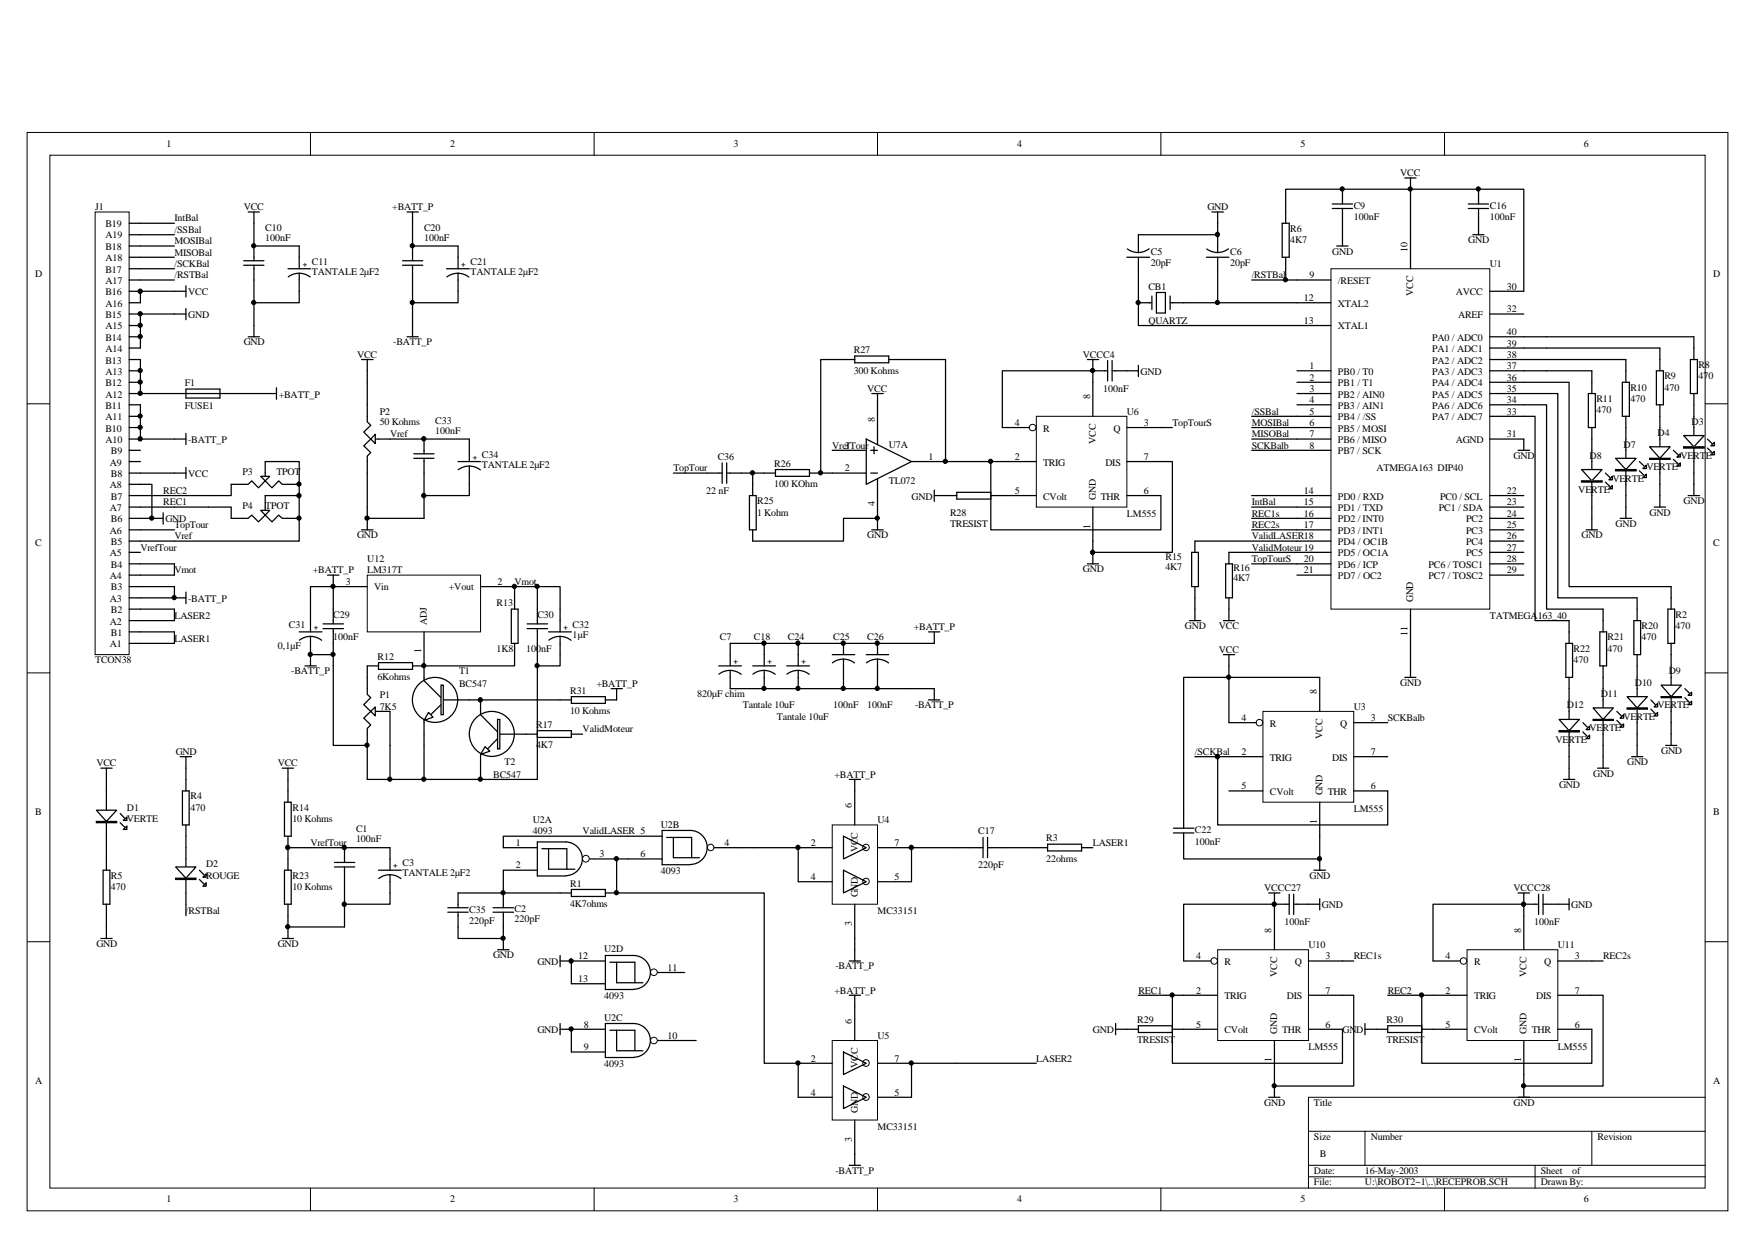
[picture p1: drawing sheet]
<svg xmlns="http://www.w3.org/2000/svg" width="297mm" height="210mm" viewBox="0 0 297 210" stroke-linecap="round" stroke-linejoin="round" font-family="sans-serif">
<defs><g id="words">
<g font-size="1.7">
<text x="28.2" y="24.8">1</text>
<text x="76.2" y="24.8">2</text>
<text x="124.1" y="24.8">3</text>
<text x="172.1" y="24.8">4</text>
<text x="220.1" y="24.8">5</text>
<text x="237" y="29.8">VCC</text>
<text x="268.1" y="24.8">6</text>
<text x="16.1" y="35.6">J1</text>
<text x="41.2" y="35.6">VCC</text>
<text x="66.4" y="35.6">+BATT_P</text>
<text x="204.4" y="35.6">GND</text>
<text x="229.1" y="35.4">C9</text>
<text x="252.2" y="35.4">C16</text>
<text x="17.8" y="40.4">A19</text>
<text x="17.8" y="38.5">B19</text>
<text x="29.5" y="37.5">IntBal</text>
<text x="29.5" y="39.4">/SSBal</text>
<text x="29.5" y="41.3">MOSIBal</text>
<text x="44.9" y="39.1">C10</text>
<text x="44.9" y="40.8">100nF</text>
<text x="71.8" y="39.1">C20</text>
<text x="71.8" y="40.8">100nF</text>
<text x="218.4" y="39.2">R6</text>
<text x="218.4" y="41.2">4K7</text>
<text x="229.1" y="37.3">100nF</text>
<text x="248.5" y="41.2">GND</text>
<text x="252.2" y="37.3">100nF</text>
<text x="5.9" y="46.9">D</text>
<text x="17.8" y="46.2">B17</text>
<text x="17.8" y="44.2">A18</text>
<text x="17.8" y="42.3">B18</text>
<text x="29.5" y="43.3">MISOBal</text>
<text x="29.5" y="45.2">/SCKBal</text>
<text x="29.5" y="47.1">/RSTBal</text>
<text x="52.8" y="44.8">C11</text>
<text x="52.8" y="46.6">TANTALE 2µF2</text>
<text x="79.6" y="44.8">C21</text>
<text x="79.6" y="46.6">TANTALE 2µF2</text>
<text x="194.8" y="43.1">C5</text>
<text x="194.8" y="45">20pF</text>
<text x="208.2" y="43.1">C6</text>
<text x="208.2" y="45">20pF</text>
<text x="211.9" y="47.1">/RSTBal</text>
<text x="221.6" y="47.1">9</text>
<text x="225.5" y="43.1">GND</text>
<text x="238.2" y="42.6" transform="rotate(-90 238.2 42.6)">10</text>
<text x="252.2" y="45.2">U1</text>
<text x="290" y="46.9">D</text>
<text x="17.8" y="53.8">B15</text>
<text x="17.8" y="51.9">A16</text>
<text x="17.8" y="50">B16</text>
<text x="17.8" y="48.1">A17</text>
<text x="31.8" y="53.8">GND</text>
<text x="31.8" y="50">VCC</text>
<text x="194.4" y="49.1">CB1</text>
<text x="220.7" y="51">12</text>
<text x="226.5" y="48.1">/RESET</text>
<text x="226.5" y="51.9">XTAL2</text>
<text x="239.2" y="50.1" transform="rotate(-90 239.2 50.1)">VCC</text>
<text x="246.4" y="50">AVCC</text>
<text x="246.8" y="53.8">AREF</text>
<text x="255" y="49.1">30</text>
<text x="255" y="52.9">32</text>
<text x="17.8" y="59.6">A14</text>
<text x="17.8" y="57.7">B14</text>
<text x="17.8" y="55.7">A15</text>
<text x="41.2" y="58.4">GND</text>
<text x="66.6" y="58.4">-BATT_P</text>
<text x="144.5" y="59.8">R27</text>
<text x="194.4" y="54.8">QUARTZ</text>
<text x="220.7" y="54.8">13</text>
<text x="226.5" y="55.7">XTAL1</text>
<text x="242.4" y="59.6">PA1 / ADC1</text>
<text x="242.4" y="57.7">PA0 / ADC0</text>
<text x="255" y="58.7">39</text>
<text x="255" y="56.7">40</text>
<text x="17.8" y="65.3">B12</text>
<text x="17.8" y="63.4">A13</text>
<text x="17.8" y="61.5">B13</text>
<text x="31.3" y="65.3">F1</text>
<text x="60.4" y="60.6">VCC</text>
<text x="144.5" y="63.3">300 Kohms</text>
<text x="183.3" y="60.6">VCCC4</text>
<text x="193.1" y="63.4">GND</text>
<text x="221.6" y="62.5">1</text>
<text x="221.6" y="64.4">2</text>
<text x="226.5" y="63.4">PB0 / T0</text>
<text x="226.5" y="65.3">PB1 / T1</text>
<text x="242.4" y="65.3">PA4 / ADC4</text>
<text x="242.4" y="63.4">PA3 / ADC3</text>
<text x="242.4" y="61.5">PA2 / ADC2</text>
<text x="255" y="64.4">36</text>
<text x="255" y="62.5">37</text>
<text x="255" y="60.6">38</text>
<text x="281.7" y="64.2">R9</text>
<text x="287.5" y="62.3">R8</text>
<text x="287.5" y="64.2">470</text>
<text x="17.8" y="71.1">A11</text>
<text x="17.8" y="69.2">B11</text>
<text x="17.8" y="67.3">A12</text>
<text x="31.3" y="69.2">FUSE1</text>
<text x="47.2" y="67.3">+BATT_P</text>
<text x="64.3" y="70.2">P2</text>
<text x="64.3" y="71.9">50 Kohms</text>
<text x="73.7" y="71.7">C33</text>
<text x="146.8" y="66.3">VCC</text>
<text x="148.1" y="71.4" transform="rotate(-90 148.1 71.4)">8</text>
<text x="184.5" y="67.6" transform="rotate(-90 184.5 67.6)">8</text>
<text x="186.7" y="66.3">100nF</text>
<text x="190.7" y="70.2">U6</text>
<text x="211.9" y="70.2">/SSBal</text>
<text x="221.6" y="66.3">3</text>
<text x="221.6" y="68.3">4</text>
<text x="221.6" y="70.2">5</text>
<text x="226.5" y="67.3">PB2 / AIN0</text>
<text x="226.5" y="69.2">PB3 / AIN1</text>
<text x="226.5" y="71.1">PB4 / /SS</text>
<text x="242.4" y="71.1">PA7 / ADC7</text>
<text x="242.4" y="69.2">PA6 / ADC6</text>
<text x="242.4" y="67.3">PA5 / ADC5</text>
<text x="255" y="70.2">33</text>
<text x="255" y="68.3">34</text>
<text x="255" y="66.3">35</text>
<text x="270.2" y="68.1">R11</text>
<text x="270.2" y="70">470</text>
<text x="275.9" y="66.2">R10</text>
<text x="275.9" y="68.1">470</text>
<text x="281.7" y="66.2">470</text>
<text x="286.3" y="71.9">D3</text>
<text x="17.8" y="75">A10</text>
<text x="17.8" y="73.1">B10</text>
<text x="18.8" y="76.9">B9</text>
<text x="31.8" y="75">-BATT_P</text>
<text x="66" y="74">Vref</text>
<text x="73.7" y="73.4">100nF</text>
<text x="81.5" y="77.5">C34</text>
<text x="121.5" y="77.8">C36</text>
<text x="140.9" y="75.9">VrefTour</text>
<text x="143" y="75.9">3</text>
<text x="150.4" y="75.8">U7A</text>
<text x="157.2" y="77.8">1</text>
<text x="171.8" y="77.8">2</text>
<text x="171.8" y="72.1">4</text>
<text x="176.5" y="73.1">R</text>
<text x="185.5" y="75.1" transform="rotate(-90 185.5 75.1)">VCC</text>
<text x="188.4" y="73.1">Q</text>
<text x="193.6" y="72.1">3</text>
<text x="193.6" y="77.8">7</text>
<text x="198.4" y="72.1">TopTourS</text>
<text x="211.9" y="72.1">MOSIBal</text>
<text x="211.9" y="74">MISOBal</text>
<text x="211.9" y="75.9">SCKBalb</text>
<text x="221.6" y="72.1">6</text>
<text x="221.6" y="74">7</text>
<text x="221.6" y="75.9">8</text>
<text x="226.5" y="73.1">PB5 / MOSI</text>
<text x="226.5" y="75">PB6 / MISO</text>
<text x="226.5" y="76.9">PB7 / SCK</text>
<text x="246.4" y="75">AGND</text>
<text x="255" y="74">31</text>
<text x="256.2" y="77.7">GND</text>
<text x="269" y="77.7">D8</text>
<text x="274.8" y="75.8">D7</text>
<text x="280.6" y="73.8">D4</text>
<text x="284.4" y="77.7">VERTE</text>
<text x="18.6" y="82.7">A8</text>
<text x="18.6" y="78.8">A9</text>
<text x="18.8" y="80.8">B8</text>
<text x="27.6" y="83.6">REC2</text>
<text x="31.8" y="80.8">VCC</text>
<text x="41" y="80.3">P3</text>
<text x="46.8" y="80.3">TPOT</text>
<text x="81.5" y="79.2">TANTALE 2µF2</text>
<text x="114" y="79.8">TopTour</text>
<text x="119.5" y="83.6">22 nF</text>
<text x="131" y="79">R26</text>
<text x="131" y="82.5">100 KOhm</text>
<text x="143" y="79.8">2</text>
<text x="150.4" y="81.9">TL072</text>
<text x="171.8" y="83.6">5</text>
<text x="176.5" y="78.8">TRIG</text>
<text x="187.1" y="78.8">DIS</text>
<text x="193.6" y="83.6">6</text>
<text x="220.7" y="83.6">14</text>
<text x="233" y="79.8">ATMEGA163 DIP40</text>
<text x="255" y="83.6">22</text>
<text x="267.1" y="83.4">VERTE</text>
<text x="272.9" y="81.5">VERTE</text>
<text x="278.7" y="79.6">VERTE</text>
<text x="18.6" y="86.5">A7</text>
<text x="18.8" y="88.4">B6</text>
<text x="18.8" y="84.6">B7</text>
<text x="27.6" y="85.5">REC1</text>
<text x="28" y="88.4">GND</text>
<text x="29.5" y="89.4">TopTour</text>
<text x="41" y="86.1">P4</text>
<text x="44.9" y="86.1">TPOT</text>
<text x="128.2" y="85.3">R25</text>
<text x="128.2" y="87.3">1 Kohm</text>
<text x="148.1" y="85.6" transform="rotate(-90 148.1 85.6)">4</text>
<text x="154.3" y="84.6">GND</text>
<text x="160.8" y="87.3">R28</text>
<text x="160.8" y="89.2">TRESIST</text>
<text x="176.5" y="84.6">CVolt</text>
<text x="184.5" y="89.5" transform="rotate(-90 184.5 89.5)">1</text>
<text x="185.5" y="84.7" transform="rotate(-90 185.5 84.7)">GND</text>
<text x="186.3" y="84.6">THR</text>
<text x="190.7" y="87.4">LM555</text>
<text x="211.9" y="85.5">IntBal</text>
<text x="211.9" y="87.4">REC1s</text>
<text x="211.9" y="89.4">REC2s</text>
<text x="220.7" y="85.5">15</text>
<text x="220.7" y="87.4">16</text>
<text x="220.7" y="89.4">17</text>
<text x="226.5" y="84.6">PD0 / RXD</text>
<text x="226.5" y="86.5">PD1 / TXD</text>
<text x="226.5" y="88.4">PD2 / INT0</text>
<text x="243.5" y="86.5">PC1 / SDA</text>
<text x="243.7" y="84.6">PC0 / SCL</text>
<text x="248.1" y="88.4">PC2</text>
<text x="255" y="89.4">25</text>
<text x="255" y="87.4">24</text>
<text x="255" y="85.5">23</text>
<text x="273.4" y="89.2">GND</text>
<text x="279.2" y="87.3">GND</text>
<text x="285" y="85.3">GND</text>
<text x="5.9" y="92.4">C</text>
<text x="18.6" y="94.2">A5</text>
<text x="18.6" y="90.4">A6</text>
<text x="18.8" y="92.3">B5</text>
<text x="23.8" y="93.2">VrefTour</text>
<text x="29.5" y="91.3">Vref</text>
<text x="60.4" y="91.1">GND</text>
<text x="62.2" y="95.2">U12</text>
<text x="146.8" y="91.1">GND</text>
<text x="197.2" y="94.8">R15</text>
<text x="211.9" y="91.3">ValidLASER18</text>
<text x="211.9" y="95.2">TopTourS</text>
<text x="211.9" y="93.2">ValidMoteur19</text>
<text x="220.7" y="95.2">20</text>
<text x="226.5" y="90.4">PD3 / INT1</text>
<text x="226.5" y="92.3">PD4 / OC1B</text>
<text x="226.5" y="94.2">PD5 / OC1A</text>
<text x="248.1" y="94.2">PC5</text>
<text x="248.1" y="92.3">PC4</text>
<text x="248.1" y="90.4">PC3</text>
<text x="255" y="95.2">28</text>
<text x="255" y="93.2">27</text>
<text x="255" y="91.3">26</text>
<text x="267.7" y="91.1">GND</text>
<text x="290" y="92.4">C</text>
<text x="18.6" y="101.9">A3</text>
<text x="18.6" y="98">A4</text>
<text x="18.8" y="99.9">B3</text>
<text x="18.8" y="96.1">B4</text>
<text x="29.5" y="97.1">Vmot</text>
<text x="31.8" y="101.9">-BATT_P</text>
<text x="52.9" y="97.1">+BATT_P</text>
<text x="58.5" y="99">3</text>
<text x="62.2" y="97.1">LM317T</text>
<text x="63.3" y="99.9">Vin</text>
<text x="76" y="99.9">+Vout</text>
<text x="84.2" y="99">2</text>
<text x="87.1" y="99">Vmot</text>
<text x="183.3" y="96.9">GND</text>
<text x="197.2" y="96.5">4K7</text>
<text x="208.8" y="96.7">R16</text>
<text x="208.8" y="98.4">4K7</text>
<text x="220.7" y="97.1">21</text>
<text x="226.5" y="96.1">PD6 / ICP</text>
<text x="226.5" y="98">PD7 / OC2</text>
<text x="239.2" y="102" transform="rotate(-90 239.2 102)">GND</text>
<text x="241.8" y="98">PC7 / TOSC2</text>
<text x="241.8" y="96.1">PC6 / TOSC1</text>
<text x="255" y="97.1">29</text>
<text x="18.6" y="105.7">A2</text>
<text x="18.8" y="107.6">B1</text>
<text x="18.8" y="103.8">B2</text>
<text x="29.5" y="104.8">LASER2</text>
<text x="48.9" y="106.3">C31</text>
<text x="56.4" y="104.5">C29</text>
<text x="72.2" y="105.8" transform="rotate(-90 72.2 105.8)">ADJ</text>
<text x="84" y="102.6">R13</text>
<text x="90.9" y="104.5">C30</text>
<text x="96.9" y="106.3">C32</text>
<text x="154.7" y="106.7">+BATT_P</text>
<text x="200.5" y="106.5">GND</text>
<text x="206.3" y="106.5">VCC</text>
<text x="238.2" y="107.7" transform="rotate(-90 238.2 107.7)">11</text>
<text x="252.2" y="104.8">TATMEGA163_40</text>
<text x="277.8" y="106.5">R20</text>
<text x="283.6" y="104.5">R2</text>
<text x="283.6" y="106.5">470</text>
<text x="16.1" y="112.3">TCON38</text>
<text x="18.6" y="109.5">A1</text>
<text x="29.5" y="108.6">LASER1</text>
<text x="47" y="109.9">0,1µF</text>
<text x="56.4" y="108.4">100nF</text>
<text x="63.9" y="111.7">R12</text>
<text x="71.3" y="110.6" transform="rotate(-90 71.3 110.6)">1</text>
<text x="84" y="110.3">1K8</text>
<text x="89" y="110.3">100nF</text>
<text x="96.9" y="108">1µF</text>
<text x="121.8" y="108.4">C7</text>
<text x="127.6" y="108.4">C18</text>
<text x="133.4" y="108.4">C24</text>
<text x="141" y="108.4">C25</text>
<text x="146.8" y="108.4">C26</text>
<text x="206.3" y="110.5">VCC</text>
<text x="266.3" y="110.3">R22</text>
<text x="266.3" y="112.3">470</text>
<text x="272.1" y="108.4">R21</text>
<text x="272.1" y="110.3">470</text>
<text x="277.8" y="108.4">470</text>
<text x="49.3" y="114.2">-BATT_P</text>
<text x="63.9" y="115.1">6Kohms</text>
<text x="64.3" y="118.2">P1</text>
<text x="77.7" y="114.2">T1</text>
<text x="77.7" y="116.3">BC547</text>
<text x="96.5" y="117.4">R31</text>
<text x="100.9" y="116.3">+BATT_P</text>
<text x="118" y="118">820µF chim</text>
<text x="125.7" y="119.9">Tantale 10uF</text>
<text x="141" y="119.9">100nF</text>
<text x="146.8" y="119.9">100nF</text>
<text x="154.9" y="119.9">-BATT_P</text>
<text x="222.9" y="117.5" transform="rotate(-90 222.9 117.5)">8</text>
<text x="237" y="116.1">GND</text>
<text x="265.2" y="119.9">D12</text>
<text x="270.9" y="118">D11</text>
<text x="276.7" y="116.1">D10</text>
<text x="280.6" y="119.9">VERTE</text>
<text x="282.5" y="114.2">D9</text>
<text x="64.3" y="120.1">7K5</text>
<text x="90.7" y="123.2">R17</text>
<text x="96.5" y="120.9">10 Kohms</text>
<text x="98.6" y="124">ValidMoteur</text>
<text x="131.5" y="121.9">Tantale 10uF</text>
<text x="210.1" y="122">4</text>
<text x="214.9" y="123">R</text>
<text x="223.8" y="125" transform="rotate(-90 223.8 125)">VCC</text>
<text x="226.8" y="123">Q</text>
<text x="229.1" y="120.1">U3</text>
<text x="232" y="122">3</text>
<text x="234.9" y="122">SCKBalb</text>
<text x="263.3" y="125.7">VERTE</text>
<text x="269" y="123.8">VERTE</text>
<text x="274.8" y="121.9">VERTE</text>
<text x="16.3" y="129.7">VCC</text>
<text x="29.7" y="127.8">GND</text>
<text x="47" y="129.7">VCC</text>
<text x="83.5" y="131.6">BC547</text>
<text x="85.4" y="129.5">T2</text>
<text x="90.7" y="126.6">4K7</text>
<text x="141.2" y="131.6">+BATT_P</text>
<text x="202.2" y="127.8">/SCKBal</text>
<text x="210.1" y="127.8">2</text>
<text x="214.9" y="128.8">TRIG</text>
<text x="225.5" y="128.8">DIS</text>
<text x="232" y="127.8">7</text>
<text x="269.6" y="131.5">GND</text>
<text x="275.4" y="129.5">GND</text>
<text x="281.1" y="127.6">GND</text>
<text x="5.9" y="138">B</text>
<text x="21.5" y="137.2">D1</text>
<text x="32.2" y="135.3">R4</text>
<text x="32.2" y="137.2">470</text>
<text x="49.5" y="137.2">R14</text>
<text x="144.2" y="136.8" transform="rotate(-90 144.2 136.8)">6</text>
<text x="210.1" y="133.6">5</text>
<text x="214.9" y="134.5">CVolt</text>
<text x="223.8" y="134.6" transform="rotate(-90 223.8 134.6)">GND</text>
<text x="224.7" y="134.5">THR</text>
<text x="229.1" y="137.4">LM555</text>
<text x="232" y="133.6">6</text>
<text x="263.9" y="133.4">GND</text>
<text x="290" y="138">B</text>
<text x="21.5" y="139.1">VERTE</text>
<text x="49.5" y="139.1">10 Kohms</text>
<text x="52.5" y="143.2">VrefTour</text>
<text x="60.3" y="140.9">C1</text>
<text x="60.3" y="142.6">100nF</text>
<text x="87.3" y="143.2">1</text>
<text x="90.2" y="139.3">U2A</text>
<text x="90.2" y="141.3">4093</text>
<text x="98.6" y="141.3">ValidLASER 5</text>
<text x="111.9" y="140.1">U2B</text>
<text x="122.6" y="143.2">4</text>
<text x="137.2" y="143.2">2</text>
<text x="148.5" y="139.3">U4</text>
<text x="151.4" y="143.2">7</text>
<text x="165.6" y="141.3">C17</text>
<text x="177.1" y="142.4">R3</text>
<text x="185" y="143.2">LASER1</text>
<text x="202.2" y="141.1">C22</text>
<text x="202.2" y="143">100nF</text>
<text x="222.9" y="139.4" transform="rotate(-90 222.9 139.4)">1</text>
<text x="18.8" y="148.7">R5</text>
<text x="34.9" y="146.8">D2</text>
<text x="34.9" y="148.7">ROUGE</text>
<text x="49.5" y="148.7">R23</text>
<text x="68.1" y="146.6">C3</text>
<text x="68.1" y="148.4">TANTALE 2µF2</text>
<text x="87.3" y="147">2</text>
<text x="101.5" y="145.1">3</text>
<text x="108.4" y="145.1">6</text>
<text x="111.9" y="148">4093</text>
<text x="137.2" y="149">4</text>
<text x="145.2" y="144.3" transform="rotate(-90 145.2 144.3)">VCC</text>
<text x="151.4" y="149">5</text>
<text x="165.6" y="147">220pF</text>
<text x="177.1" y="145.9">22ohms</text>
<text x="221.6" y="148.7">GND</text>
<text x="18.8" y="150.7">470</text>
<text x="31.5" y="154.7">/RSTBal</text>
<text x="49.5" y="150.7">10 Kohms</text>
<text x="79.4" y="154.5">C35</text>
<text x="87.1" y="154.3">C2</text>
<text x="96.5" y="150.1">R1</text>
<text x="96.5" y="153.6">4K7ohms</text>
<text x="145.2" y="151.9" transform="rotate(-90 145.2 151.9)">GND</text>
<text x="148.5" y="154.7">MC33151</text>
<text x="214" y="150.9">VCCC27</text>
<text x="223.7" y="153.7">GND</text>
<text x="256.2" y="150.9">VCCC28</text>
<text x="266" y="153.7">GND</text>
<text x="16.3" y="160.3">GND</text>
<text x="47" y="160.3">GND</text>
<text x="79.4" y="156.4">220pF</text>
<text x="87.1" y="156.1">220pF</text>
<text x="102.2" y="161.2">U2D</text>
<text x="144.2" y="156.7" transform="rotate(-90 144.2 156.7)">3</text>
<text x="215.2" y="157.9" transform="rotate(-90 215.2 157.9)">8</text>
<text x="217.4" y="156.6">100nF</text>
<text x="221.5" y="160.5">U10</text>
<text x="257.4" y="157.9" transform="rotate(-90 257.4 157.9)">8</text>
<text x="259.6" y="156.6">100nF</text>
<text x="263.7" y="160.5">U11</text>
<text x="83.5" y="162.2">GND</text>
<text x="90.9" y="163.4">GND</text>
<text x="97.8" y="162.4">12</text>
<text x="97.8" y="166.2">13</text>
<text x="113" y="164.3">11</text>
<text x="141.4" y="164.1">-BATT_P</text>
<text x="202.5" y="162.4">4</text>
<text x="207.2" y="163.4">R</text>
<text x="216.2" y="165.4" transform="rotate(-90 216.2 165.4)">VCC</text>
<text x="219.1" y="163.4">Q</text>
<text x="224.3" y="162.4">3</text>
<text x="229.1" y="162.4">REC1s</text>
<text x="244.7" y="162.4">4</text>
<text x="249.5" y="163.4">R</text>
<text x="258.4" y="165.4" transform="rotate(-90 258.4 165.4)">VCC</text>
<text x="261.4" y="163.4">Q</text>
<text x="266.5" y="162.4">3</text>
<text x="271.3" y="162.4">REC2s</text>
<text x="98.8" y="173.9">8</text>
<text x="102.2" y="172.8">U2C</text>
<text x="102.2" y="169.1">4093</text>
<text x="141.2" y="168.2">+BATT_P</text>
<text x="144.2" y="173.3" transform="rotate(-90 144.2 173.3)">6</text>
<text x="192.5" y="173.2">R29</text>
<text x="192.7" y="168.2">REC1</text>
<text x="202.5" y="168.2">2</text>
<text x="202.5" y="173.9">5</text>
<text x="207.2" y="169.1">TRIG</text>
<text x="217.8" y="169.1">DIS</text>
<text x="224.3" y="173.9">6</text>
<text x="224.3" y="168.2">7</text>
<text x="234.7" y="173.2">R30</text>
<text x="234.9" y="168.2">REC2</text>
<text x="244.7" y="168.2">2</text>
<text x="244.7" y="173.9">5</text>
<text x="249.5" y="169.1">TRIG</text>
<text x="260" y="169.1">DIS</text>
<text x="266.5" y="173.9">6</text>
<text x="266.5" y="168.2">7</text>
<text x="90.9" y="174.9">GND</text>
<text x="98.8" y="177.8">9</text>
<text x="113" y="175.8">10</text>
<text x="137.2" y="179.7">2</text>
<text x="148.5" y="175.8">U5</text>
<text x="151.4" y="179.7">7</text>
<text x="175.4" y="179.7">LASER2</text>
<text x="185" y="174.9">GND</text>
<text x="192.5" y="176.6">TRESIST</text>
<text x="207.2" y="174.9">CVolt</text>
<text x="215.2" y="179.8" transform="rotate(-90 215.2 179.8)">1</text>
<text x="216.2" y="175" transform="rotate(-90 216.2 175)">GND</text>
<text x="217" y="174.9">THR</text>
<text x="221.5" y="177.8">LM555</text>
<text x="227.2" y="174.9">GND</text>
<text x="234.7" y="176.6">TRESIST</text>
<text x="249.5" y="174.9">CVolt</text>
<text x="257.4" y="179.8" transform="rotate(-90 257.4 179.8)">1</text>
<text x="258.4" y="175" transform="rotate(-90 258.4 175)">GND</text>
<text x="259.3" y="174.9">THR</text>
<text x="263.7" y="177.8">LM555</text>
<text x="5.9" y="183.5">A</text>
<text x="102.2" y="180.7">4093</text>
<text x="137.2" y="185.4">4</text>
<text x="145.2" y="180.7" transform="rotate(-90 145.2 180.7)">VCC</text>
<text x="151.4" y="185.4">5</text>
<text x="290" y="183.5">A</text>
<text x="145.2" y="188.5" transform="rotate(-90 145.2 188.5)">GND</text>
<text x="148.5" y="191.2">MC33151</text>
<text x="214" y="187.2">GND</text>
<text x="222.4" y="187.2">Title</text>
<text x="256.2" y="187.2">GND</text>
<text x="144.2" y="193.2" transform="rotate(-90 144.2 193.2)">3</text>
<text x="222.4" y="192.9">Size</text>
<text x="223.4" y="195.8">B</text>
<text x="232" y="192.9">Number</text>
<text x="270.4" y="192.9">Revision</text>
<text x="28.2" y="203.5">1</text>
<text x="76.2" y="203.5">2</text>
<text x="124.1" y="203.5">3</text>
<text x="141.4" y="198.7">-BATT_P</text>
<text x="172.1" y="203.5">4</text>
<text x="220.1" y="203.5">5</text>
<text x="222.4" y="198.7">Date:</text>
<text x="222.4" y="200.6">File:</text>
<text x="231" y="198.7">16-May-2003</text>
<text x="231" y="200.6">U:\ROBOT2~1\..\RECEPROB.SCH</text>
<text x="260.8" y="198.7">Sheet</text>
<text x="260.8" y="200.6">Drawn By:</text>
<text x="266.1" y="198.7">of</text>
<text x="268.1" y="203.5">6</text>
</g>
<g font-size="1.3">
<text x="51.2" y="45.2">+</text>
<text x="78.1" y="45.2">+</text>
<text x="80" y="77.8">+</text>
<text x="53.1" y="106.7">+</text>
<text x="95.3" y="106.7">+</text>
<text x="124.1" y="112.4">+</text>
<text x="129.9" y="112.4">+</text>
<text x="135.7" y="112.4">+</text>
<text x="66.6" y="147">+</text>
</g>
</g></defs>
<g fill="none" stroke="#000" stroke-width=".17">
<path d="M4.6 22.4h287.9v182.6h-287.9zM8.4 26.3h280.2v174.8h-280.2zM52.5 22.4v3.9M100.6 22.4v3.9M148.5 22.4v3.9M196.5 22.4v3.9M244.5 22.4v3.9M4.6 68.4h3.8M288.6 68.4h3.9M4.6 113.9h3.8M288.6 113.9h3.9M4.6 159.4h3.8"/>
<path d="M288.6 159.4h3.9M221.5 191.5h67.1M221.5 197.3h67.1M221.5 199.2h67.1M231 191.5v5.8M259.8 197.3v3.8M269.4 191.5v5.8M288.6 185.7h-67.1v15.4M52.5 201.1v3.9M100.6 201.1v3.9M148.5 201.1v3.9M196.5 201.1v3.9"/>
<path d="M244.5 201.1v3.9"/>
</g>
<path d="M225.3 45.5h26.9v57.6h-26.9z" fill-rule="evenodd" fill="#fff"/>
<path d="M225.3 45.5h26.9v57.6h-26.9z" fill="none" stroke="#000" stroke-width=".17"/>
<g fill="none" stroke="#000" stroke-width=".21">
<path d="M225.5 35.3h3.4M225.5 34.5h3.4M227.2 35.3v6.3M237.8 30.1h1.9M238.7 30.1v15.4M238.7 32h-11.5v2.5M219.5 47.4h5.8M219.5 51.3h5.8M219.5 55.1h5.8M226.2 41.6h1.9M252.2 49.3h5.7M252.2 53.2h5.7"/>
<path d="M252.2 58.9h5.7M252.2 57h5.7M219.5 62.8h5.8M219.5 64.7h5.8M219.5 66.6h5.8M219.5 68.5h5.8M219.5 70.5h5.8M219.5 72.4h5.8M219.5 74.3h5.8M219.5 76.2h5.8M252.2 62.8h5.7M252.2 64.7h5.7"/>
<path d="M252.2 66.6h5.7M252.2 68.5h5.7M252.2 70.5h5.7M252.2 74.3h5.7M252.2 60.9h5.7M219.5 83.9h5.8M219.5 85.8h5.8M219.5 87.7h5.8M219.5 89.7h5.8M219.5 91.6h5.8M219.5 93.5h5.8M219.5 95.4h5.8"/>
<path d="M219.5 97.4h5.8M252.2 83.9h5.7M252.2 85.8h5.7M252.2 87.7h5.7M252.2 89.7h5.7M252.2 91.6h5.7M252.2 93.5h5.7M252.2 95.4h5.7M252.2 97.4h5.7M237.8 114.7h1.9M238.7 103.1v11.6"/>
</g>
<path d="M16.1 35.9h5.8v74.9h-5.8z" fill-rule="evenodd" fill="#fff"/>
<path d="M16.1 35.9h5.8v74.9h-5.8z" fill="none" stroke="#000" stroke-width=".17"/>
<g fill="none" stroke="#000" stroke-width=".21">
<path d="M21.9 39.7h7.6M21.9 37.8h7.6M42 35.9h1.9M43 35.9v8.2M205.1 35.9h2M206.1 39.7h-13.4v3.1M206.1 35.9v6.9M217 37.8h1.2v5.7h-1.2zM227.2 32h-9.6v5.8M21.9 57h1.9M21.9 55.1h1.9M21.9 53.2h1.9"/>
<path d="M21.9 49.3h1.9M21.9 47.4h7.6M21.9 45.5h7.6M21.9 43.5h7.6M21.9 41.6h7.6M31.5 49.3h-7.7v2h-1.9M31.5 53.2h-7.7v5.7h-1.9M31.5 48.4v1.9M31.5 52.2v1.9M41.2 44.9h3.5M41.2 44.1h3.5M42 57h1.9"/>
<path d="M43 44.9v6.4h7.6v-5M43 41.6h7.6v3.9M43 51.3v5.7M48.7 45.5h3.8M50.6 46.3l1.2 .2 .7 .4M50.6 46.3l-.8 .1-1 .5M190.7 43.5h3.9M192.7 43.5v11.6h26.8M192.7 51.3h2.3M194.5 42.1a3 3 0 0 1-3.7 0M195 50.1v2.3M195.7 49.5h1.5v3.5h-1.5z"/>
<path d="M198 51.3h21.5M198 50.1v2.3M204.2 43.5h3.8M206.1 43.5v7.8M207.9 42.1a3.1 3.1 0 0 1-3.6 0M211.9 47.4h7.6M217.6 43.5v3.9M21.9 78.1h1.9M21.9 76.2h1.9M21.9 74.3h1.9M21.9 72.4h1.9M21.9 70.5h1.9"/>
<path d="M21.9 68.5h1.9M21.9 66.6h1.9M21.9 64.7h1.9M21.9 62.8h1.9M21.9 60.9h1.9M211.9 76.2h7.6M211.9 74.3h7.6M211.9 72.4h7.6M211.9 70.5h7.6M21.9 99.3h7.6M21.9 97.4h7.6M21.9 95.4h7.6"/>
<path d="M21.9 93.5h1.9M21.9 91.6h1.9M21.9 89.7h1.9M21.9 87.7h1.9M21.9 85.8h1.9M21.9 83.9h7.6M21.9 82h1.9M21.9 80.1h7.6M21.9 108.9h7.6M21.9 107h7.6M21.9 105.1h7.6M21.9 103.1h7.6"/>
<path d="M21.9 101.2h7.6M18 133.9v9.6M20.3 139.3l.8 .7M20.3 137.7l.8 .8"/>
</g>
<path d="M16.3 137.1h3.4l-1.7 2z" fill="#fff"/>
<path d="M16.3 137.1h3.4l-1.7 2z" fill="none" stroke="#000" stroke-width=".21"/>
<path d="M16.3 139.1h3.4v.2h-3.4z" fill-rule="evenodd" fill="#fff"/>
<path d="M16.3 139.1h3.4v.2h-3.4z" fill="none" stroke="#000" stroke-width=".21"/>
<path d="M21.5 139.8v.6h-.6z" fill="#fff"/>
<path d="M21.5 139.8v.6h-.6z" fill="none" stroke="#000" stroke-width=".21"/>
<path d="M21.5 138.3v.6h-.6z" fill="#fff"/>
<path d="M17.1 130h1.9M18 130v3.9M21.5 138.3v.6h-.6zM17.1 158.9h1.9M17.5 147.3h1.1v5.8h-1.1zM18 143.5v3.8M18 153.1v5.8M31.5 143.5v9.6M33.8 148.9l.7 .7M33.8 147.3l.7 .8" fill="none" stroke="#000" stroke-width=".21"/>
<path d="M29.7 146.8h3.5l-1.7 1.9z" fill="#fff"/>
<path d="M29.7 146.8h3.5l-1.7 1.9z" fill="none" stroke="#000" stroke-width=".21"/>
<path d="M29.7 148.7h3.5v.2h-3.5z" fill-rule="evenodd" fill="#fff"/>
<path d="M29.7 148.7h3.5v.2h-3.5z" fill="none" stroke="#000" stroke-width=".21"/>
<path d="M34.9 149.4v.6h-.6z" fill="#fff"/>
<path d="M34.9 149.4v.6h-.6z" fill="none" stroke="#000" stroke-width=".21"/>
<path d="M34.9 147.9v.6h-.6z" fill="#fff"/>
<g fill="none" stroke="#000" stroke-width=".21">
<path d="M238.7 32h19.2v17.3M248.5 34.5h3.4M248.5 35.3h3.4M249.3 39.7h1.9M250.2 32v2.5M250.2 35.3v4.4M256.9 76.2h2M257.9 74.3v1.9M211.9 85.8h7.6M30.5 128.1h1.9M30.9 133.9h1.1v5.7h-1.1zM31.5 128.1v5.8"/>
<path d="M31.5 139.6v3.9M31.5 153.1v1.9M34.9 147.9v.6h-.6z"/>
</g>
<path d="M213.8 120.4h15.3v15.4h-15.3z" fill-rule="evenodd" fill="#fff"/>
<g fill="none" stroke="#000" stroke-width=".17">
<path d="M213.8 120.4h15.3v15.4h-15.3z"/>
<circle cx="213.2" cy="122.3" r=".55"/>
</g>
<g fill="none" stroke="#000" stroke-width=".21">
<path d="M157.2 107h1.9M158.1 107v1.9M207.1 110.8h1.9M208 110.8v11.5h4.6M202.2 128.1h11.6M206.1 128.1v11.5h28.8v-5.7h-5.8M208 133.9h5.8M223.4 120.4v-5.7h-23.1v25.5M223.4 135.8v11.5M229.1 128.1h5.8M229.1 122.3h5.8M198.6 141h3.5"/>
<path d="M198.6 140.2h3.5M200.3 141v4.4h23.1M222.4 147.3h1.9"/>
</g>
<path d="M140.9 139.6h7.6v13.5h-7.6z" fill-rule="evenodd" fill="#fff"/>
<g fill="none" stroke="#000" stroke-width=".17">
<path d="M140.9 139.6h7.6v13.5h-7.6z"/>
<circle cx="135" cy="108.9" r=".37"/>
<circle cx="135.1" cy="116.5" r=".36"/>
<circle cx="142.7" cy="116.5" r=".36"/>
<circle cx="148.5" cy="116.5" r=".36"/>
<circle cx="146.6" cy="149.2" r=".55"/>
<circle cx="146.6" cy="143.5" r=".55"/>
</g>
<g fill="none" stroke="#000" stroke-width=".21">
<path d="M23.8 60.9v5.7h5.7M23.8 68.5v5.8M29.5 74.3h2M31.5 73.3v2M31.5 79.1v1.9M44.9 66.6h1.9M46.8 65.6v2M25.7 87.7h1.9M27.6 86.8v1.9M29.5 80.1h2M121.6 112.7h3.9M123.6 113.5l.8 .1 1 .5"/>
<path d="M123.6 113.5l-.9 .1-1 .5M123.6 113.5v3.1h34.5v1.9M127.4 112.7h3.8M129.3 113.5l.8 .1 1.1 .5M129.3 113.5l-.8 .1-1.1 .5M129.3 108.9v3.8M129.3 113.5v3.1M133.2 112.7h3.8M135.1 113.5l.8 .1 1 .5M135.1 113.5l-.8 .1-1.1 .5M135.1 108.9v3.8M135.1 113.5v3.1"/>
<path d="M140.9 110.8h3.8M142.8 111.6l.8 .1 1 .5M142.8 111.6l-.9 .1-1 .5M142.8 108.9v1.9M142.8 111.6v5M146.6 110.8h3.8M148.5 111.6l.8 .1 1.1 .5M148.5 111.6l-.8 .1-1.1 .5M148.5 108.9v1.9M148.5 111.6v5M157.2 118.5h1.9M158.1 108.9h-34.5v3.8"/>
<path d="M143.7 131.9h1.9M144.7 131.9v7.7M135.1 143.5h5.8M135.1 149.3h5.8M142.8 141.5l3.8 2-3.8 1.9zM142.8 147.3l3.8 2-3.8 1.9zM144.7 153.1v9.6M148.5 143.5h5.8M148.5 149.3h5.8M143.7 162.7h1.9"/>
</g>
<g fill="#000">
<circle cx="135" cy="108.9" r=".37"/>
<circle cx="135.1" cy="116.5" r=".36"/>
<circle cx="142.7" cy="116.5" r=".36"/>
<circle cx="148.5" cy="116.5" r=".36"/>
</g>
<path d="M206.1 160.8h15.4v15.3h-15.4z" fill-rule="evenodd" fill="#fff"/>
<g fill="none" stroke="#000" stroke-width=".17">
<path d="M206.1 160.8h15.4v15.3h-15.4z"/>
<circle cx="206" cy="39.7" r=".37"/>
<circle cx="227.2" cy="32" r=".36"/>
<circle cx="238.7" cy="32" r=".36"/>
<circle cx="250.2" cy="32" r=".36"/>
<circle cx="192.6" cy="51.2" r=".36"/>
<circle cx="206.1" cy="51.2" r=".36"/>
<circle cx="217.6" cy="47.4" r=".36"/>
<circle cx="205.5" cy="162.7" r=".55"/>
</g>
<g fill="none" stroke="#000" stroke-width=".21">
<path d="M214.7 151.2h1.9M215.7 151.2v9.6M218.2 153.1h-17.9v9.6h4.6M218.2 151.4v3.4M219 153.1h4.4M219 151.4v3.4M223.4 152.1v1.9M192.7 168.5h5.7M200.3 174.2h5.8M206.1 168.5h-7.7v11.5h28.8v-5.8h-5.7M215.7 176.1v9.6M221.5 168.5h7.6v15.3h-13.4"/>
<path d="M221.5 162.7h7.6M214.7 185.7h1.9"/>
</g>
<g fill="#000">
<circle cx="206" cy="39.7" r=".37"/>
<circle cx="227.2" cy="32" r=".36"/>
<circle cx="238.7" cy="32" r=".36"/>
<circle cx="250.2" cy="32" r=".36"/>
<circle cx="192.6" cy="51.2" r=".36"/>
<circle cx="206.1" cy="51.2" r=".36"/>
<circle cx="217.6" cy="47.4" r=".36"/>
</g>
<path d="M248.3 160.8h15.4v15.3h-15.4z" fill-rule="evenodd" fill="#fff"/>
<g fill="none" stroke="#000" stroke-width=".17">
<path d="M248.3 160.8h15.4v15.3h-15.4z"/>
<circle cx="42.9" cy="41.6" r=".36"/>
<circle cx="42.9" cy="51.2" r=".36"/>
<circle cx="29.5" cy="101.2" r=".36"/>
<circle cx="99.2" cy="145.4" r=".57"/>
<circle cx="120.3" cy="143.5" r=".55"/>
<circle cx="110.7" cy="164.6" r=".56"/>
<circle cx="110.7" cy="176.1" r=".56"/>
<circle cx="247.7" cy="162.7" r=".55"/>
</g>
<g fill="none" stroke="#000" stroke-width=".21">
<path d="M68.9 35.9h1.9M69.8 35.9v8.2M68.1 44.9h3.5M68.1 44.1h3.5M68.9 57h1.9M69.8 44.9v6.4h7.7v-5M69.8 51.3v5.7M69.8 41.6h7.7v3.9M75.6 45.5h3.8M77.5 46.3l.8 .1 1.1 .5M77.5 46.3l-.8 .1-1.1 .5M23.8 74.3h5.7"/>
<path d="M29.5 66.6h15.4M31.5 65.9h5.7v1.5h-5.7zM286.7 70.5v9.6M289 75.8l.8 .8M289 74.3l.8 .8M23.8 82h1.9v5.7h-1.9M23.8 89.7h5.7M23.8 85.8h5.7M29.5 95.4v2M29.5 99.3v1.9h2M211.9 83.9h7.6M211.9 87.7h7.6"/>
<path d="M211.9 89.7h7.6M211.9 95.4h7.6M29.5 103.1v2M29.5 107v1.9M31.5 100.2v2M83.5 154.4h3.4M83.5 153.7h3.4M85.2 151.2v2.5M85.2 154.4v6.4M90.9 147.3h-5.7v3.9h11.5M91.7 143.7h4.2v3.4M92.9 143.7v3.4h4.4"/>
<path d="M95.7 148.2a2.86 2.86 0 0 0 2.9-2.8 2.86 2.86 0 0 0-2.9-2.9h-4.8v5.8h4.8M96.7 150.6h5.8v1.2h-5.8zM99.8 145.4h12.3M104.4 145.4v5.8h-1.9M112.1 141.5h-26.9v2h5.7M112.8 141.8h4.3v3.4M114 141.8v3.4h4.4M116.9 146.3a2.88 2.88 0 0 0 2.8-2.8 2.88 2.88 0 0 0-2.8-2.9h-4.8v5.8h4.8M120.9 143.5h14.2M256.9 151.2h2M257.9 151.2v9.6M260.4 153.1h-17.9v9.6h4.7"/>
<path d="M260.4 151.4v3.4M261.2 153.1h4.4M261.2 151.4v3.4M265.6 152.1v1.9M84.2 160.8h2M94.8 162.7h7.7M94.8 174.2h7.7M94.8 161.7v1.9M94.8 173.3v1.9M96.7 178.1h5.8M96.7 166.5h5.8M103.2 162.9h4.3v3.5"/>
<path d="M103.2 174.4h4.3v3.5M104.4 162.9v3.5h4.4M104.4 174.4v3.5h4.4M107.2 179a2.86 2.86 0 0 0 2.9-2.9 2.86 2.86 0 0 0-2.9-2.8h-4.7v5.7h4.7M107.2 167.5a2.86 2.86 0 0 0 2.9-2.9 2.86 2.86 0 0 0-2.9-2.9h-4.7v5.8h4.7M111.3 176.1h6.5M111.3 164.6h4.6M234.9 168.5h5.7M242.5 174.2h5.8M248.3 168.5h-7.7v11.5h28.8v-5.8h-5.7M257.9 176.1v9.6M263.7 168.5h7.6v15.3h-13.4"/>
<path d="M263.7 162.7h7.6M256.9 185.7h2"/>
</g>
<g fill="#000">
<circle cx="42.9" cy="41.6" r=".36"/>
<circle cx="42.9" cy="51.2" r=".36"/>
<circle cx="29.5" cy="101.2" r=".36"/>
</g>
<path d="M285 73.7h3.4l-1.7 1.9z" fill="#fff"/>
<path d="M285 73.7h3.4l-1.7 1.9z" fill="none" stroke="#000" stroke-width=".21"/>
<path d="M285 75.6h3.4v.2h-3.4z" fill-rule="evenodd" fill="#fff"/>
<path d="M285 75.6h3.4v.2h-3.4z" fill="none" stroke="#000" stroke-width=".21"/>
<path d="M289.6 77l.6-.6v.6z" fill="#fff"/>
<path d="M289.6 77l.6-.6v.6z" fill="none" stroke="#000" stroke-width=".21"/>
<path d="M290.2 74.9v.6h-.6z" fill="#fff"/>
<path d="M286.7 57v3.9M280.9 72.4v9.6M283.2 77.8l.8 .7M283.2 76.2l.8 .8M286.1 60.9h1.2v5.7h-1.2zM286.7 66.6v3.9M290.2 74.9v.6h-.6zM285.7 83.9h2M286.7 80.1v3.8" fill="none" stroke="#000" stroke-width=".21"/>
<path d="M279.2 75.6h3.5l-1.8 2z" fill="#fff"/>
<path d="M279.2 75.6h3.5l-1.8 2z" fill="none" stroke="#000" stroke-width=".21"/>
<path d="M279.2 77.6h3.5v.2h-3.5z" fill-rule="evenodd" fill="#fff"/>
<path d="M279.2 77.6h3.5v.2h-3.5z" fill="none" stroke="#000" stroke-width=".21"/>
<path d="M283.8 78.9l.6-.6v.6z" fill="#fff"/>
<path d="M283.8 78.9l.6-.6v.6z" fill="none" stroke="#000" stroke-width=".21"/>
<path d="M283.8 77.4l.6-.6v.6z" fill="#fff"/>
<path d="M280.9 58.9v3.9M275.2 74.3v9.6M277.5 79.7l.8 .8M277.5 78.1l.8 .8M280.3 62.8h1.2v5.7h-1.2zM280.9 68.5v2M283.8 77.4l.6-.6v.6zM280 85.8h1.9M280.9 82v3.8" fill="none" stroke="#000" stroke-width=".21"/>
<path d="M273.4 77.6h3.5l-1.7 1.9z" fill="#fff"/>
<path d="M273.4 77.6h3.5l-1.7 1.9z" fill="none" stroke="#000" stroke-width=".21"/>
<path d="M273.4 79.5h3.5v.2h-3.5z" fill-rule="evenodd" fill="#fff"/>
<path d="M273.4 79.5h3.5v.2h-3.5z" fill="none" stroke="#000" stroke-width=".21"/>
<path d="M278.7 80.2v.6h-.6z" fill="#fff"/>
<path d="M278.7 80.2v.6h-.6z" fill="none" stroke="#000" stroke-width=".21"/>
<path d="M278.1 79.3l.6-.6v.6z" fill="#fff"/>
<path d="M269.4 76.2v9.6M274.6 64.7h1.2v5.8h-1.2zM275.2 60.9v3.8M275.2 70.5v3.8M278.1 79.3l.6-.6v.6zM271.7 81.6l.8 .8M271.7 80.1l.8 .7M274.2 87.7h2M275.2 83.9v3.8" fill="none" stroke="#000" stroke-width=".21"/>
<path d="M267.7 79.5h3.5l-1.8 1.9z" fill="#fff"/>
<path d="M267.7 79.5h3.5l-1.8 1.9z" fill="none" stroke="#000" stroke-width=".21"/>
<path d="M267.7 81.4h3.5v.2h-3.5z" fill-rule="evenodd" fill="#fff"/>
<path d="M267.7 81.4h3.5v.2h-3.5z" fill="none" stroke="#000" stroke-width=".21"/>
<path d="M272.3 82.7l.6-.5v.5z" fill="#fff"/>
<path d="M272.3 82.7l.6-.5v.5z" fill="none" stroke="#000" stroke-width=".21"/>
<path d="M272.3 81.2l.6-.6v.6z" fill="#fff"/>
<path d="M261.8 57h24.9M261.8 58.9h19.1M261.8 62.8h7.6v3.8M261.8 60.9h13.4M268.8 66.6h1.2v5.8h-1.2zM269.4 72.4v3.8M23.8 91.6h5.7M268.4 89.7h2M269.4 85.8v3.9M272.3 81.2l.6-.6v.6z" fill="none" stroke="#000" stroke-width=".21"/>
<path d="M62.2 97.4h19.1v9.6h-19.1z" fill-rule="evenodd" fill="#fff"/>
<path d="M62.2 97.4h19.1v9.6h-19.1z" fill="none" stroke="#000" stroke-width=".17"/>
<g fill="none" stroke="#000" stroke-width=".21">
<path d="M56.4 99.3h5.8M81.3 99.3h5.8M54.7 106.4h3.4M54.7 105.6h3.4M56.4 103.1v2.5M56.4 106.4v2.5M62.2 114.7v2.8l.6 .6-1.2 1.2 1.2 1.1-1.2 1.2 1.2 1.1-.6 .6v2.9M71.8 107v5.7M86.5 103.1h1.2v5.8h-1.2zM87.1 101.2v1.9M87.1 108.9v1.9M89.2 106.4h3.5"/>
<path d="M89.2 105.6h3.5M90.9 103.1v2.5M90.9 106.4v2.5M62.8 120.4h3.2"/>
</g>
<path d="M63.5 119.7v1.5l-.7-.8z" fill="#fff"/>
<g fill="none" stroke="#000" stroke-width=".21">
<path d="M61.2 60.9h1.9M62.2 60.9v3.8M280.9 70.5v1.9M55.4 97.4h2M56.4 99.3h-3.9v7.7M56.4 97.4v5.7M61.2 89.7h1.9M62.2 85.8v3.9M90.9 99.3v3.8M201.7 93.5h1.1v5.8h-1.1zM202.2 99.3v5.8M207.4 95.4h1.2v5.8h-1.2z"/>
<path d="M219.5 91.6h-17.3v1.9M219.5 93.5h-11.5v1.9M50.6 107h3.9M51.6 112.7h1.9M52.5 107.7l1.2 .3 .7 .4M52.5 107.7l-.7 .1-1.1 .6M52.5 107.7v5M52.5 110.8h3.9M56.4 108.9v17.3h5.8M63.5 119.7v1.5l-.7-.8zM64.1 112.7h-1.9v2M64.1 112.2h5.7v1.1h-5.7z"/>
<path d="M69.8 112.7h2M71.8 112.7v2.5l2.8 2.9M74.6 118.5h4.8M74.6 119.3l-1.7 1.7M87.1 101.2v-1.9h7.7v7.7M87.1 110.8v1.9h-15.3M90.9 108.9v23h-28.7M92.9 107h3.8M94.8 107.7l.8 .1 1 .6M94.8 107.7l-.8 .1-1.1 .6M94.8 107.7v5h-3.9M201.3 105.1h1.9"/>
<path d="M207.1 105.1h1.9M208 101.2v3.9M66 120.4v5.8M71.8 121.9v2.4"/>
</g>
<g fill="#000">
<circle cx="23.7" cy="49.3" r=".37"/>
<circle cx="23.7" cy="57" r=".36"/>
<circle cx="23.7" cy="55.1" r=".36"/>
<circle cx="23.7" cy="53.1" r=".36"/>
<circle cx="23.7" cy="74.3" r=".37"/>
<circle cx="23.7" cy="72.3" r=".36"/>
<circle cx="23.7" cy="64.7" r=".36"/>
<circle cx="23.7" cy="66.6" r=".36"/>
<circle cx="23.7" cy="70.4" r=".36"/>
<circle cx="23.7" cy="62.7" r=".36"/>
<circle cx="56.4" cy="99.3" r=".36"/>
<circle cx="90.9" cy="99.3" r=".36"/>
<circle cx="52.5" cy="110.8" r=".36"/>
<circle cx="56.4" cy="110.8" r=".36"/>
</g>
<g fill="none" stroke="#000" stroke-width=".17">
<circle cx="23.7" cy="49.3" r=".37"/>
<circle cx="23.7" cy="57" r=".36"/>
<circle cx="23.7" cy="55.1" r=".36"/>
<circle cx="23.7" cy="53.1" r=".36"/>
<circle cx="23.7" cy="74.3" r=".37"/>
<circle cx="23.7" cy="72.3" r=".36"/>
<circle cx="23.7" cy="64.7" r=".36"/>
<circle cx="23.7" cy="66.6" r=".36"/>
<circle cx="23.7" cy="70.4" r=".36"/>
<circle cx="23.7" cy="62.7" r=".36"/>
<circle cx="56.4" cy="99.3" r=".36"/>
<circle cx="90.9" cy="99.3" r=".36"/>
<circle cx="52.5" cy="110.8" r=".36"/>
<circle cx="56.4" cy="110.8" r=".36"/>
</g>
<path d="M74.6 116h.4v5h-.4z" fill-rule="evenodd" fill="#fff"/>
<path d="M74.6 116h.4v5h-.4z" fill="none" stroke="#000" stroke-width=".21"/>
<path d="M72.5 120.6l.8 .8-1.5 .5z" fill="#fff"/>
<g fill="none" stroke="#000" stroke-width=".21">
<path d="M29.5 83.9h5.8M29.5 85.8h5.8M71.8 124.3v1.9M72.5 120.6l.8 .8-1.5 .5zM89 124.3h1.9M90.9 123.7h5.8v1.1h-5.8zM96.7 124.3h1.9M96.7 162.7v3.8"/>
<circle cx="73.6" cy="118.5" r="3.8"/>
</g>
<path d="M140.9 176.1h7.6v13.5h-7.6z" fill-rule="evenodd" fill="#fff"/>
<g fill="none" stroke="#000" stroke-width=".17">
<path d="M140.9 176.1h7.6v13.5h-7.6z"/>
<circle cx="69.8" cy="41.6" r=".36"/>
<circle cx="69.8" cy="51.2" r=".36"/>
<circle cx="129.3" cy="108.9" r=".37"/>
<circle cx="129.3" cy="116.5" r=".36"/>
<circle cx="104.3" cy="145.4" r=".36"/>
<circle cx="104.3" cy="151.1" r=".36"/>
<circle cx="135" cy="143.5" r=".37"/>
<circle cx="154.2" cy="143.5" r=".37"/>
<circle cx="96.7" cy="162.7" r=".37"/>
<circle cx="135.1" cy="179.9" r=".36"/>
<circle cx="146.6" cy="179.9" r=".56"/>
<circle cx="154.2" cy="179.9" r=".36"/>
<circle cx="146.6" cy="185.7" r=".56"/>
</g>
<g fill="none" stroke="#000" stroke-width=".21">
<path d="M62.2 68.5v2.9l.6 .6-1.2 1.1 1.2 1.2-1.2 1.2 1.2 1.1-.6 .6v2.9M62.8 74.3h3.2M104.4 151.2h24.9v28.8h5.8M135.1 143.5v5.8M166.4 143.5h-12.1v5.8M166.4 141.8v3.4M167.1 143.5h10.2M167.1 141.8v3.4M177.3 142.9h5.8v1.1h-5.8zM183.1 143.5h1.9M135.1 180h5.8M135.1 180v5.7h5.8"/>
<path d="M142.8 178.1l3.8 1.9-3.8 1.9zM143.7 168.5h1.9M144.7 168.5v7.6M148.5 180h26.9M154.3 180v5.7h-5.8M142.8 183.8l3.8 1.9-3.8 1.9zM143.7 197.3h1.9M144.7 189.6v7.7"/>
</g>
<g fill="#000">
<circle cx="69.8" cy="41.6" r=".36"/>
<circle cx="69.8" cy="51.2" r=".36"/>
<circle cx="129.3" cy="108.9" r=".37"/>
<circle cx="129.3" cy="116.5" r=".36"/>
<circle cx="104.3" cy="145.4" r=".36"/>
<circle cx="104.3" cy="151.1" r=".36"/>
<circle cx="135" cy="143.5" r=".37"/>
<circle cx="154.2" cy="143.5" r=".37"/>
<circle cx="96.7" cy="162.7" r=".37"/>
<circle cx="135.1" cy="179.9" r=".36"/>
<circle cx="154.2" cy="179.9" r=".36"/>
</g>
<path d="M63.5 73.5v1.6l-.7-.8z" fill="#fff"/>
<g fill="none" stroke="#000" stroke-width=".21">
<path d="M62.2 64.7v3.8M63.5 73.5v1.6l-.7-.8zM66 74.3h13.4M70 77.6h3.5M70 76.8h3.5M71.8 77.6v6.3h7.6v-1.9M71.8 74.3v2.5M62.2 80.1v5.7M71.8 83.9v3.8h-9.6M282.8 112.7v9.6M285.2 118.1l.7 .8M285.2 116.6l.7 .7"/>
<path d="M75.8 154.4h3.4M75.8 153.7h3.4M77.5 154.4v4.5h7.7M85.2 151.2h-7.7v2.5M96.7 174.2v3.9"/>
</g>
<g fill="#000">
<circle cx="71.7" cy="74.3" r=".37"/>
<circle cx="62.1" cy="87.7" r=".36"/>
<circle cx="71.7" cy="83.9" r=".37"/>
<circle cx="85.1" cy="158.8" r=".36"/>
<circle cx="85.1" cy="151.1" r=".36"/>
<circle cx="96.7" cy="174.2" r=".36"/>
</g>
<g fill="none" stroke="#000" stroke-width=".17">
<circle cx="71.7" cy="74.3" r=".37"/>
<circle cx="62.1" cy="87.7" r=".36"/>
<circle cx="71.7" cy="83.9" r=".37"/>
<circle cx="85.1" cy="158.8" r=".36"/>
<circle cx="85.1" cy="151.1" r=".36"/>
<circle cx="96.7" cy="174.2" r=".36"/>
</g>
<path d="M281.1 116h3.5l-1.8 1.9z" fill="#fff"/>
<path d="M281.1 116h3.5l-1.8 1.9z" fill="none" stroke="#000" stroke-width=".21"/>
<path d="M281.1 117.9h3.5v.2h-3.5z" fill-rule="evenodd" fill="#fff"/>
<path d="M281.1 117.9h3.5v.2h-3.5z" fill="none" stroke="#000" stroke-width=".21"/>
<path d="M286.3 118.7v.6h-.6z" fill="#fff"/>
<path d="M286.3 118.7v.6h-.6z" fill="none" stroke="#000" stroke-width=".21"/>
<path d="M285.7 117.7l.6-.5v.5z" fill="#fff"/>
<path d="M282.8 99.3v3.8M277.1 114.7v9.6M279.4 118.5l.8 .8M282.3 103.1h1.1v5.8h-1.1zM282.8 108.9v3.8M285.7 117.7l.6-.5v.5zM279.4 120l.8 .8M281.9 126.2h1.9M282.8 122.3v3.9" fill="none" stroke="#000" stroke-width=".21"/>
<path d="M275.4 117.9h3.4l-1.7 1.9z" fill="#fff"/>
<path d="M275.4 117.9h3.4l-1.7 1.9z" fill="none" stroke="#000" stroke-width=".21"/>
<path d="M275.4 119.8h3.4v.2h-3.4z" fill-rule="evenodd" fill="#fff"/>
<path d="M275.4 119.8h3.4v.2h-3.4z" fill="none" stroke="#000" stroke-width=".21"/>
<path d="M280.6 120.6v.6h-.6z" fill="#fff"/>
<path d="M280.6 120.6v.6h-.6z" fill="none" stroke="#000" stroke-width=".21"/>
<path d="M280.6 119.1v.6h-.6z" fill="#fff"/>
<path d="M271.3 116.6v9.6M276.5 105.1h1.2v5.7h-1.2zM277.1 101.2v3.9M277.1 110.8v1.9M280.6 119.1v.6h-.6zM273.7 121.9l.7 .8M273.7 120.4l.7 .8M276.2 128.1h1.9M277.1 124.3v3.8" fill="none" stroke="#000" stroke-width=".21"/>
<path d="M269.6 119.8h3.5l-1.8 2z" fill="#fff"/>
<path d="M269.6 119.8h3.5l-1.8 2z" fill="none" stroke="#000" stroke-width=".21"/>
<path d="M269.6 121.8h3.5v.1h-3.5z" fill-rule="evenodd" fill="#fff"/>
<path d="M269.6 121.8h3.5v.1h-3.5z" fill="none" stroke="#000" stroke-width=".21"/>
<path d="M274.2 123.1l.6-.6v.6z" fill="#fff"/>
<path d="M274.2 123.1l.6-.6v.6z" fill="none" stroke="#000" stroke-width=".21"/>
<path d="M274.2 121.6l.6-.6v.6z" fill="#fff"/>
<path d="M265.6 118.5v9.6M270.8 107h1.1v5.7h-1.1zM271.3 103.1v3.9M271.3 112.7v3.9M267.9 123.9l.8 .8M267.9 122.3l.8 .8M270.4 130h1.9M271.3 126.2v3.8M274.2 121.6l.6-.6v.6z" fill="none" stroke="#000" stroke-width=".21"/>
<path d="M263.9 121.8h3.4l-1.7 1.9z" fill="#fff"/>
<path d="M263.9 121.8h3.4l-1.7 1.9z" fill="none" stroke="#000" stroke-width=".21"/>
<path d="M263.9 123.7h3.4v.2h-3.4z" fill-rule="evenodd" fill="#fff"/>
<path d="M263.9 123.7h3.4v.2h-3.4z" fill="none" stroke="#000" stroke-width=".21"/>
<path d="M269 124.4v.6h-.6z" fill="#fff"/>
<path d="M269 124.4v.6h-.6z" fill="none" stroke="#000" stroke-width=".21"/>
<path d="M269 122.9v.6h-.6z" fill="#fff"/>
<g fill="none" stroke="#000" stroke-width=".21">
<path d="M257.9 57h3.9M257.9 58.9h3.9M257.9 64.7h7.7v34.6h17.2M257.9 66.6h5.8v34.6h13.4M257.9 68.5h3.9v34.6h9.5M257.9 70.5h1.9v34.6h5.8v3.8M257.9 60.9h3.9M257.9 62.8h3.9M265 108.9h1.2v5.8h-1.2zM265.6 114.7v3.8M277.1 112.7v2M47.8 130h1.9"/>
<path d="M48.1 135.8h1.2v5.7h-1.2zM48.7 130v5.8M264.6 131.9h1.9M265.6 128.1v3.8M269 122.9v.6h-.6zM47.8 158.9h1.9M48.1 147.3h1.2v5.8h-1.2zM48.7 147.3v-3.8h17.3v3.8M48.7 141.5v2M48.7 153.1v5.8M56.6 146.8h3.4M56.6 146h3.4"/>
<path d="M58.3 146.8v6.3h7.7v-5M58.3 143.5v2.5M58.3 153.1v3.8h-9.6M64.1 147.3h3.8M66 148.1l.8 .1 1.1 .5M66 148.1l-.8 .1-1.1 .5"/>
</g>
<g fill="#000">
<circle cx="87.1" cy="99.3" r=".36"/>
<circle cx="208" cy="114.6" r=".36"/>
<circle cx="206" cy="128.1" r=".37"/>
<circle cx="48.7" cy="156.9" r=".36"/>
<circle cx="58.3" cy="153.1" r=".37"/>
<circle cx="215.6" cy="153.1" r=".37"/>
<circle cx="223.3" cy="145.4" r=".36"/>
<circle cx="257.9" cy="153.1" r=".37"/>
<circle cx="198.4" cy="168.4" r=".36"/>
<circle cx="240.6" cy="168.4" r=".36"/>
<circle cx="215.7" cy="183.8" r=".36"/>
<circle cx="257.9" cy="183.8" r=".36"/>
</g>
<g fill="none" stroke="#000" stroke-width=".17">
<circle cx="87.1" cy="99.3" r=".36"/>
<circle cx="208" cy="114.6" r=".36"/>
<circle cx="206" cy="128.1" r=".37"/>
<circle cx="48.7" cy="156.9" r=".36"/>
<circle cx="58.3" cy="153.1" r=".37"/>
<circle cx="215.6" cy="153.1" r=".37"/>
<circle cx="223.3" cy="145.4" r=".36"/>
<circle cx="257.9" cy="153.1" r=".37"/>
<circle cx="198.4" cy="168.4" r=".36"/>
<circle cx="240.6" cy="168.4" r=".36"/>
<circle cx="215.7" cy="183.8" r=".36"/>
<circle cx="257.9" cy="183.8" r=".36"/>
</g>
<path d="M175.4 70.5h15.3v15.3h-15.3z" fill-rule="evenodd" fill="#fff"/>
<g fill="none" stroke="#000" stroke-width=".17">
<path d="M175.4 70.5h15.3v15.3h-15.3z"/>
<circle cx="160" cy="78.1" r=".36"/>
<circle cx="167.7" cy="78.1" r=".36"/>
<circle cx="174.8" cy="72.4" r=".56"/>
<circle cx="184.9" cy="62.7" r=".36"/>
<circle cx="127.4" cy="80" r=".36"/>
<circle cx="138.9" cy="80" r=".36"/>
<circle cx="148.5" cy="87.7" r=".36"/>
<circle cx="184.9" cy="93.5" r=".37"/>
<circle cx="142.7" cy="108.9" r=".37"/>
<circle cx="148.5" cy="108.9" r=".37"/>
<circle cx="48.7" cy="143.5" r=".37"/>
<circle cx="58.3" cy="143.5" r=".37"/>
</g>
<g fill="none" stroke="#000" stroke-width=".21">
<path d="M44.9 78.1v3.3M122.2 78.3v3.5M123 78.3v3.5M131.2 79.5h5.8v1.1h-5.8zM140.9 76.2h5.7M144.7 60.9h-5.8v19.2M144.7 60.3h5.7v1.1h-5.7zM146.6 74.3l7.7 3.8-7.7 3.9zM147.4 76.2h1.1M147.5 66.6h2M147.9 75.6v1.2M148.5 66.6v8.7"/>
<path d="M150.4 60.9h9.6v17.2M154.3 78.1h13.4M175.4 78.1h-7.7v11.6h28.8v-5.8h-5.8M184 60.9h1.9M185 60.9v9.6M187.5 62.8h-17.9v9.6h4.6M187.5 61v3.5M188.2 62.8h4.5M188.2 61v3.5M190.7 78.1h7.7v15.4h-13.4M190.7 72.4h7.7M192.7 61.8v1.9"/>
<path d="M39.1 82h2.9l.6-.6 1.1 1.2 1.2-1.2 1.1 1.2 1.2-1.2 .6 .6h2.8M114 80.1h8.2M123 80.1h8.2M126.8 83.9h1.2v5.8h-1.2zM127.4 80.1v3.8M137 80.1h9.6M147.4 80.1h1.1M147.5 89.7h2M148.5 87.7h-5.7v3.9h-15.4v-1.9M148.5 81v8.7M158.1 83.9h3.8M158.1 83v1.9"/>
<path d="M161.9 83.3h5.8v1.2h-5.8zM167.7 83.9h7.7M184 95.4h1.9M185 85.8v9.6M188.8 174.2h3.9M188.8 173.3v1.9M192.7 173.6h5.7v1.2h-5.7zM198.4 174.2h1.9M231 174.2h3.9M231 173.3v1.9M234.9 173.6h5.7v1.2h-5.7zM240.6 174.2h1.9"/>
</g>
<g fill="#000">
<circle cx="160" cy="78.1" r=".36"/>
<circle cx="167.7" cy="78.1" r=".36"/>
<circle cx="184.9" cy="62.7" r=".36"/>
<circle cx="127.4" cy="80" r=".36"/>
<circle cx="138.9" cy="80" r=".36"/>
<circle cx="148.5" cy="87.7" r=".36"/>
<circle cx="184.9" cy="93.5" r=".37"/>
<circle cx="142.7" cy="108.9" r=".37"/>
<circle cx="148.5" cy="108.9" r=".37"/>
<circle cx="48.7" cy="143.5" r=".37"/>
<circle cx="58.3" cy="143.5" r=".37"/>
</g>
<path d="M44.1 80.6h1.5l-.7 .8z" fill="#fff"/>
<path d="M39.1 87.7h2.9l.6-.5 1.1 1.1 1.2-1.1 1.1 1.1 1.2-1.1 .6 .5h2.8M44.1 80.6h1.5l-.7 .8zM44.9 83.9v3.3" fill="none" stroke="#000" stroke-width=".21"/>
<path d="M44.1 86.4h1.5l-.7 .8z" fill="#fff"/>
<path d="M44.9 78.1h5.7v13.5h-21.1M35.3 85.8h3.8v1.9M39.1 82v1.9h-3.8M44.1 86.4h1.5l-.7 .8zM44.9 83.9h5.7M81.3 118.5v2.5l2.9 2.9M81.3 127.7v2.3M84.2 124.3h4.8M84.2 125l-1.7 1.8" fill="none" stroke="#000" stroke-width=".21"/>
<g fill="#000">
<circle cx="25.7" cy="87.7" r=".36"/>
<circle cx="50.6" cy="83.9" r=".37"/>
<circle cx="50.6" cy="81.9" r=".36"/>
<circle cx="50.6" cy="87.7" r=".36"/>
</g>
<g fill="none" stroke="#000" stroke-width=".17">
<circle cx="25.7" cy="87.7" r=".36"/>
<circle cx="50.6" cy="83.9" r=".37"/>
<circle cx="50.6" cy="81.9" r=".36"/>
<circle cx="50.6" cy="87.7" r=".36"/>
</g>
<path d="M84.2 121.8h.4v5h-.4z" fill-rule="evenodd" fill="#fff"/>
<path d="M84.2 121.8h.4v5h-.4z" fill="none" stroke="#000" stroke-width=".21"/>
<path d="M82.1 126.4l.8 .8-1.6 .5z" fill="#fff"/>
<g fill="none" stroke="#000" stroke-width=".21">
<path d="M77.5 78.1h3.8M79.4 78.9l1.2 .2 .7 .4M79.4 78.9l-.8 .1-1 .5M79.4 74.3v3.8M79.4 78.9v3.1M79.4 118.5h17.3M96.7 117.9h5.8v1.2h-5.8zM103.4 116.6h1.9M104.4 116.6v1.9h-1.9M62.2 126.2v5.7M66 126.2v5.7M71.8 126.2v5.7"/>
<path d="M81.3 130v1.9M82.1 126.4l.8 .8-1.6 .5z"/>
<circle cx="83.2" cy="124.2" r="3.8"/>
</g>
<g fill="#000">
<circle cx="71.7" cy="112.7" r=".36"/>
<circle cx="81.3" cy="118.5" r=".37"/>
<circle cx="90.9" cy="112.7" r=".36"/>
<circle cx="62.1" cy="126.1" r=".36"/>
<circle cx="66" cy="131.9" r=".36"/>
<circle cx="71.7" cy="131.9" r=".36"/>
<circle cx="81.3" cy="131.9" r=".36"/>
</g>
<g fill="none" stroke="#000" stroke-width=".17">
<circle cx="71.7" cy="112.7" r=".36"/>
<circle cx="81.3" cy="118.5" r=".37"/>
<circle cx="90.9" cy="112.7" r=".36"/>
<circle cx="62.1" cy="126.1" r=".36"/>
<circle cx="66" cy="131.9" r=".36"/>
<circle cx="71.7" cy="131.9" r=".36"/>
<circle cx="81.3" cy="131.9" r=".36"/>
</g>
<use href="#words"/>
</svg>
